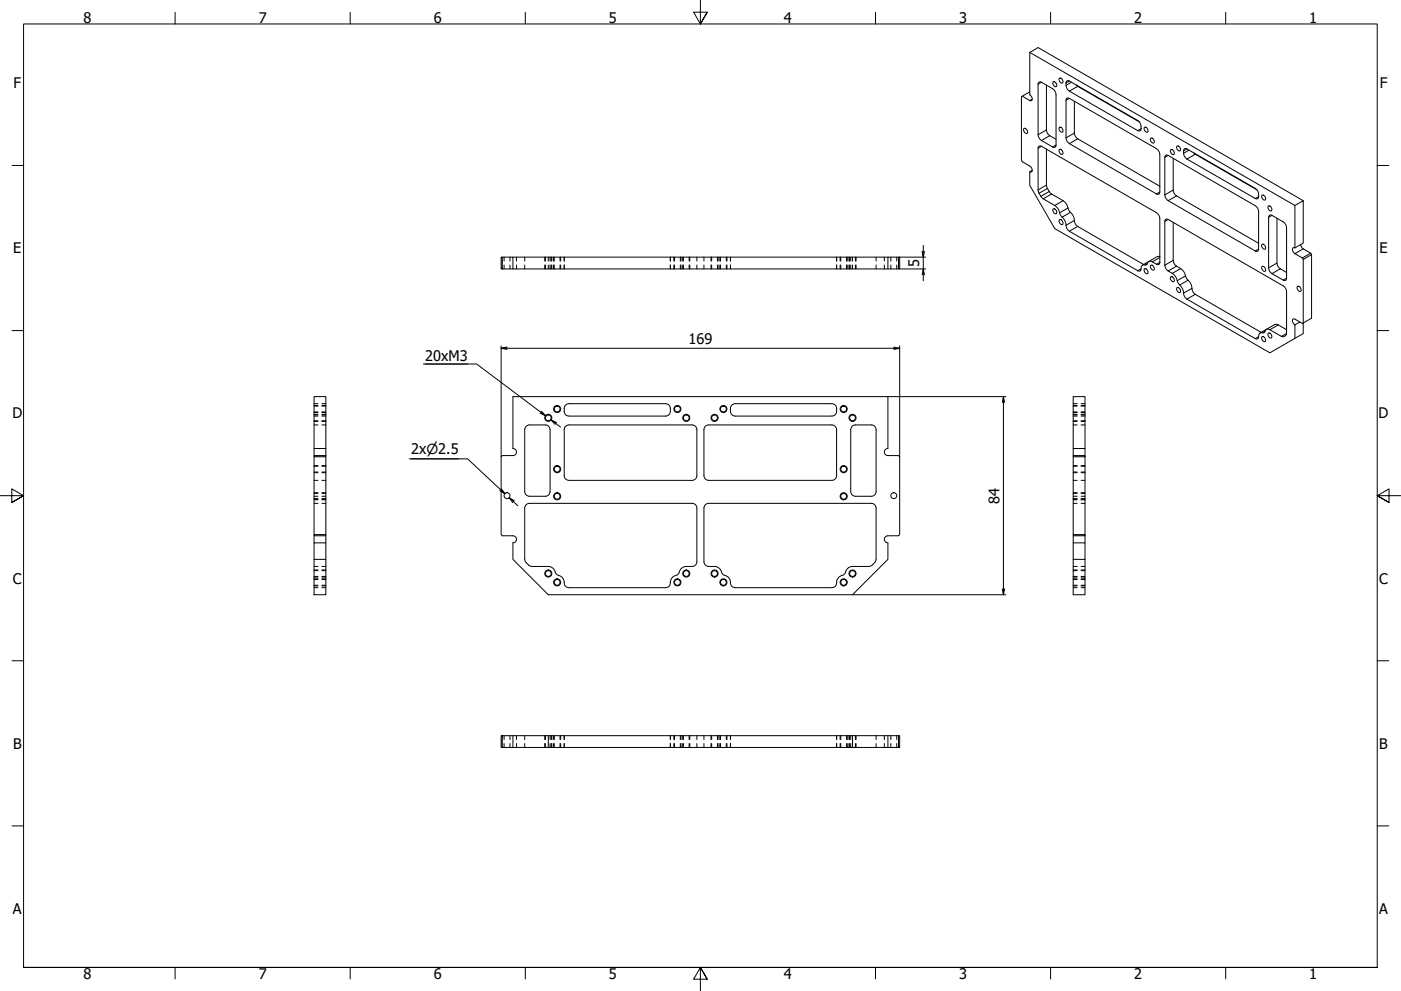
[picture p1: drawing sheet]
<svg xmlns="http://www.w3.org/2000/svg" width="594mm" height="420mm" viewBox="0 0 594 420" stroke-linecap="round" stroke-linejoin="round" font-family="sans-serif">
<defs><g id="words">
<g font-size="6.2">
<text x="35.4" y="9.8">8</text>
<text x="109.7" y="9.8">7</text>
<text x="183.9" y="9.8">6</text>
<text x="258.2" y="9.8">5</text>
<text x="332.4" y="9.8">4</text>
<text x="406.7" y="9.8">3</text>
<text x="480.9" y="9.8">2</text>
<text x="555.2" y="9.8">1</text>
<text x="5.7" y="37.4">F</text>
<text x="585" y="37.4">F</text>
<text x="5.6" y="107.4">E</text>
<text x="584.9" y="107.4">E</text>
<text x="389.8" y="113.2" transform="rotate(-90 389.8 113.2)">5</text>
<text x="291.9" y="146">169</text>
<text x="180.4" y="153.1">20xM3</text>
<text x="5.2" y="177.4">D</text>
<text x="584.5" y="177.4">D</text>
<text x="174.4" y="192.3">2x⌀2.5</text>
<text x="423.8" y="213.5" transform="rotate(-90 423.8 213.5)">84</text>
<text x="5.5" y="247.4">C</text>
<text x="584.8" y="247.4">C</text>
<text x="5.5" y="317.4">B</text>
<text x="584.8" y="317.4">B</text>
<text x="5.5" y="387.4">A</text>
<text x="584.8" y="387.4">A</text>
<text x="35.4" y="415.1">8</text>
<text x="109.7" y="415.1">7</text>
<text x="183.9" y="415.1">6</text>
<text x="258.2" y="415.1">5</text>
<text x="332.4" y="415.1">4</text>
<text x="406.7" y="415.1">3</text>
<text x="480.9" y="415.1">2</text>
<text x="555.2" y="415.1">1</text>
</g>
</g></defs>
<!-- layer: Visible (ISO) -->
<g fill="none" stroke="#000" stroke-width=".42">
<path d="M436.7 39l-3.6 2v26.9l.4 .7 3.2 1.8a1.49 1.49 0 0 1 .4 2.6l-.4-.2M436.7 22.2l112.4 64.9v18M440.6 34.8l1 .1 4.8 2.7a3.2 3.2 0 0 1 1.4 2.5l-.1 22-.8 .4-.5-.2-4.8-2.7a3.1 3.1 0 0 1-1.4-2.5v-21.4zM443.7 36.1v19a3.2 3.2 0 0 0 1.4 2.4l2.7 1.6M446.5 34.8l.3-.2a1.52 1.52 0 0 1 1.1 2.1 1.4 1.4 0 0 1-1.4-1.9zM449.1 33.3l.3-.3a1.52 1.52 0 0 1 1.2 2.2 1.4 1.4 0 0 1-1.5-1.9zM452.5 34.3l1 .1 28.9 16.7a3.3 3.3 0 0 1 1 4.4l-1-.1-28.9-16.8a3.3 3.3 0 0 1-1-4.3zM456.3 36l26.8 15.7M433.5 40.8l3.2 1.8h.8a1.81 1.81 0 0 0-.8-2.4v-18l3.5-2 112.4 64.9M434.1 54.5l.3-.1a1.36 1.36 0 0 1 1.2 .8 1.36 1.36 0 0 1-.3 1.4 1.61 1.61 0 0 1-1.2-2.1zM449.1 54.1l.3-.2a1.52 1.52 0 0 1 1.2 2.1 1.4 1.4 0 0 1-1.5-1.9zM452.5 41.6l1 .1 36.9 21.3a3.1 3.1 0 0 1 1.4 2.5v15.9l-.4 .9-.5 .1-37.4-21.5a3.1 3.1 0 0 1-1.5-2.5v-15.9z"/>
<path d="M455.6 42.9v13.5a3.1 3.1 0 0 0 1.4 2.5l34.8 20.1M485.2 54.1l.3-.2a1.52 1.52 0 0 1 1.1 2.1 1.4 1.4 0 0 1-1.4-1.9zM487.8 58.7l.4-.2a1.52 1.52 0 0 1 1.1 2.1 1.4 1.4 0 0 1-1.5-1.9zM437.7 72.2l-1 .6v5.8l10.6 18.3 91.2 52.7 10.6-6.1v-5.8M440.6 61.9l1 .1 48.8 28.2a3.1 3.1 0 0 1 1.4 2.4l-.1 19.2-.8 .4-3-1.5a1.46 1.46 0 0 0-1.5 1.4l-.4 .3a1.45 1.45 0 0 0-1.6 .1 1.45 1.45 0 0 0-.5 1.4l-.4 1-1.1-.1-29-16.8a3.6 3.6 0 0 1-1.5-3.4l-2.6-4.4a4.8 4.8 0 0 0-2-3.1l-5.5-3.2-1.5-2.7-.1-18.4zM443.7 63.2l.1 16 1.6 2.6 5.4 3.3a8.1 8.1 0 0 1 2.6 4.4l.5 .5a5.2 5.2 0 0 1 1.8 4.2l1.3 1.8 27.9 16.1M449.1 63.5l.3-.2a1.52 1.52 0 0 1 1.2 2.1 1.4 1.4 0 0 1-1.5-1.9zM494.3 65.8l1 .1 37 21.3a3.1 3.1 0 0 1 1.4 2.5v15.9l-.4 .9-.5 .1-37.5-21.5a3.1 3.1 0 0 1-1.4-2.5v-15.9zM496.3 63.6l.3-.2a1.51 1.51 0 0 1 1.2 2.1 1.4 1.4 0 0 1-1.5-1.9zM497.5 67.1v13.5a3.1 3.1 0 0 0 1.4 2.4l34.8 20.2M499 62.1l.3-.3a1.51 1.51 0 0 1 1.1 2.2 1.4 1.4 0 0 1-1.4-1.9zM502.3 63l1 .1 29 16.8a3.3 3.3 0 0 1 1 4.4l-1-.1-29-16.8a3.3 3.3 0 0 1-1-4.4z"/>
<path d="M506.2 64.8l26.8 15.7M446.5 88.7l.3-.2a1.52 1.52 0 0 1 1.1 2.1 1.4 1.4 0 0 1-1.4-1.9zM449.1 93.3l.3-.2a1.52 1.52 0 0 1 1.2 2.1 1.4 1.4 0 0 1-1.5-1.9zM494.3 92.9l1 .1 48.8 28.2a3.1 3.1 0 0 1 1.5 2.5v17.7a1.54 1.54 0 0 1-2.2 1.2l-5.6-3.1a1.46 1.46 0 0 0-1.6 1.4l-.4 .2a1.45 1.45 0 0 0-1.5 .1 1.45 1.45 0 0 0-.6 1.5l-.4 1-1-.1-29-16.8a3.6 3.6 0 0 1-1.5-3.4l-2.6-4.4a5.5 5.5 0 0 0-3.9-4.1 3.1 3.1 0 0 1-1.4-2.5v-18.5zM497.5 94.3v16.1a3.9 3.9 0 0 0 3.1 3.5 8.1 8.1 0 0 1 2.7 4.4l.5 .5a5.2 5.2 0 0 1 1.7 4.2l1.3 1.8 28 16.1M535 82.9l.4-.3a1.51 1.51 0 0 1 1.1 2.2 1.4 1.4 0 0 1-1.5-1.9zM537.7 87.5l.3-.3a1.51 1.51 0 0 1 1.1 2.2 1.4 1.4 0 0 1-1.4-1.9zM538.4 91.2l1 .1 4.7 2.8a3.2 3.2 0 0 1 1.5 2.4l-.2 22-.3 .4-1-.1-4.7-2.8a3.1 3.1 0 0 1-1.4-2.4v-21.5zM541.5 92.5v19a3.1 3.1 0 0 0 1.4 2.5l2.7 1.5M549.1 87.1l3.5-2v17.9l-3.5 2.1M213 114v-5h-.5v5h5M213 109h4.5v5"/>
<path d="M217.5 114h163.5M217.5 109h159M381 109h.5v5h-.5zM381 109h-4.5v5M485.2 114.1l.3-.2a1.52 1.52 0 0 1 1.1 2.1 1.4 1.4 0 0 1-1.4-1.9zM487.8 112.6l.4-.3a1.52 1.52 0 0 1 1.1 2.2 1.4 1.4 0 0 1-1.5-1.9zM491.8 108.8h-1.1l-6.2 3.6M496.3 117.5l.3-.3a1.51 1.51 0 0 1 1.2 2.2 1.4 1.4 0 0 1-1.5-1.9zM535 103.7l.4-.2a1.51 1.51 0 0 1 1.1 2.1 1.4 1.4 0 0 1-1.5-1.9zM535 113.1l.4-.2a1.51 1.51 0 0 1 1.1 2.1 1.4 1.4 0 0 1-1.5-1.9zM549.1 105.1h-.8a1.79 1.79 0 0 0 .8 2.4l3.2 1.9M551.6 103.7l.6 1.5 3.6 2.1"/>
<path d="M552.3 109.4l3.5-2.1 .4 .6-3.6 2.1zM552.6 110v31.4l-3.5 2.1M556.2 107.9v27l-3.9 2.2-3.2-1.8h-.8a1.79 1.79 0 0 0 .8 2.4M499 122.1l.3-.3a1.51 1.51 0 0 1 1.1 2.2 1.4 1.4 0 0 1-1.4-1.9zM545.6 139.8l-3.6-2.1-1-.2-6.7 3.7M550.1 121.5l.3-.2a1.37 1.37 0 0 1 1.2 .9 1.37 1.37 0 0 1-.3 1.4 1.62 1.62 0 0 1-1.2-2.1zM551.2 136.5l-2.1 1.2M535 142.9l.4-.2a1.51 1.51 0 0 1 1.1 2.1 1.4 1.4 0 0 1-1.5-1.9zM537.7 141.4l.3-.3a1.51 1.51 0 0 1 1.1 2.2 1.4 1.4 0 0 1-1.4-1.9zM217.5 168.2h159v22a1.5 1.5 0 0 0-1.5 1.5 1.5 1.5 0 0 0 1.5 1.5h4.5l.5 .5v33l-.5 .5h-4.5a1.5 1.5 0 0 0-1.5 1.5 1.5 1.5 0 0 0 1.5 1.5v7l-15 15h-129l-15-15v-7a1.5 1.5 0 0 0 1.5-1.5 1.5 1.5 0 0 0-1.5-1.5h-4.5l-.5-.5v-33l.5-.5h4.5a1.5 1.5 0 0 0 1.5-1.5 1.5 1.5 0 0 0-1.5-1.5zM282.2 171.2a2.7 2.7 0 0 1 2.1 2.6 2.7 2.7 0 0 1-2.1 2.6M282.3 171.2h-41.1a2.7 2.7 0 0 0-2 2.6 2.7 2.7 0 0 0 2 2.6h41.1"/>
<path d="M310.3 171.7l1.5-.5h41a2.7 2.7 0 0 1 2 2.6 2.7 2.7 0 0 1-2.1 2.6h-40.9a2.76 2.76 0 0 1-1.5-4.7zM133.2 193.2h5v.5h-5zM133.2 193.7v33h5v-33M133.2 193.2v-3h5v3M133.2 190.2v-22h5v22M223.1 180.7l1.4-.5h6.7l1.1 .2 .9 1.2v26.8l-.2 1-1.2 .9h-7.8l-.9-.5-.5-.9-.1-26.7zM295.5 182.2l-.6-1.5-1.4-.5h-52.8l-1.2 .9-.2 1.1v19.5l.5 1.4 1.4 .6h52.3l1.4-.6 .6-1.4M295.5 182.2v19.5M299.1 180.7l1.4-.5h52.8l1.2 .9 .2 1.1v20l-.9 1.2-1.1 .3-52.7-.1-1.2-.9-.3-1v-19.5zM361.3 180.7l1.5-.5h6.7l1 .2 .9 1.2 .1 26.8-.3 1-1.2 .9h-7.8l-.9-.5-.5-.9v-26.7zM455.1 193.2h5v.5h-5zM455.1 190.2h5v3"/>
<path d="M455.1 193.7v33M460.1 190.2v-22h-5v25M460.1 193.7v33M295.5 215.4l-.6-1.4-1.4-.6-69.5 .1-1.2 .9-.3 1v21.7l.3 1.1 1.4 1.4M295.5 215.4v22.8M299.1 214l1.4-.6 69.5 .1 1.2 .9 .3 1-.2 22.4-1.5 1.8-1 .5-7.3 .1a3.6 3.6 0 0 0-3.3 3.1l-.3 .3a3.8 3.8 0 0 0-3.3 4.3l-.7 .9-1.1 .4h-41.1a2.18 2.18 0 0 1-2-2.8 3.8 3.8 0 0 0-3.1-2.8l-.3-.3a3.7 3.7 0 0 0-3.3-3.1l-3-.1-.9-.5-.5-.9-.1-23.3zM133.2 226.7v.5h5v-.5M133.2 237.2h5v15h-5zM133.2 237.2v-7h5v7M133.2 227.2v3M138.2 227.2v3M295.5 238.2l-.6 1.4-1.4 .6a5.8 5.8 0 0 0-4.1 .4l-.8 .8a3.6 3.6 0 0 1-3.1 3.1 5.7 5.7 0 0 0-1.5 3.7l-.6 .6-1.1 .4h-41.1a2.18 2.18 0 0 1-2-2.8 3.8 3.8 0 0 0-3.1-2.8l-.3-.3a3.7 3.7 0 0 0-3.3-3.1h-6.9l-1.4-.6"/>
<path d="M455.1 226.7h5v.5h-5zM455.1 227.2v25h5v-15h-5M455.1 230.2h5v7M460.1 227.2v3M212.5 311.9h.5v5h-.5zM213 316.9h4.5M213 311.9h4.5M217.5 311.9h15v5h-15zM232.5 311.9h148.5M232.5 316.9h129M361.5 311.9v5h15v-5M376.5 316.9h4.5"/>
<path d="M381 311.9h.5v5h-.5z"/>
<circle cx="232.5" cy="177.2" r="1.23"/>
<circle cx="236.2" cy="173.4" r="1.23"/>
<circle cx="287.3" cy="173.4" r="1.23"/>
<circle cx="291" cy="177.2" r="1.23"/>
<circle cx="303" cy="177.2" r="1.23"/>
<circle cx="306.7" cy="173.4" r="1.23"/>
<circle cx="357.8" cy="173.4" r="1.23"/>
<circle cx="361.5" cy="177.2" r="1.23"/>
<circle cx="236.2" cy="198.9" r="1.23"/>
<circle cx="357.8" cy="198.9" r="1.23"/>
<circle cx="215" cy="210.2" r="1.25"/>
<circle cx="236.2" cy="210.4" r="1.23"/>
<circle cx="357.8" cy="210.4" r="1.23"/>
<circle cx="379" cy="210.2" r="1.25"/>
<circle cx="232.5" cy="243.2" r="1.23"/>
<circle cx="236.2" cy="246.9" r="1.23"/>
<circle cx="287.3" cy="246.9" r="1.23"/>
<circle cx="291" cy="243.2" r="1.23"/>
<circle cx="303" cy="243.2" r="1.23"/>
<circle cx="306.7" cy="246.9" r="1.23"/>
<circle cx="357.8" cy="246.9" r="1.23"/>
<circle cx="361.5" cy="243.2" r="1.23"/>
</g>
<!-- layer: Visible Narrow (ISO) -->
<g fill="none" stroke="#000" stroke-width=".42">
<path d="M441.6 34.9l-1.4 .8M453.5 34.4l-1.5 .8M454.3 34.9l-2.3 1.3M457 36.6l-3.5 2M437.7 42l-1 .6M443.7 55.1l-3.5 2M445.1 57.5l-3.5 2.1M453.5 41.7l-1.5 .8M455.6 56.4l-3.6 2M457 58.9l-3.5 2M483.9 54.6l-1.5 .8M441.6 62l-1.4 .8"/>
<path d="M443.7 78.5l-3.5 2M444.1 79.9l-3.5 2M447.8 61.5l-1.4 .8M495.3 65.9l-1.4 .8M503.3 63.1l-1.4 .9M504.2 63.7l-2.3 1.3M506.8 65.4l-3.5 2M444.9 81.2l-3.5 2M445.9 82.3l-3.5 2M450.8 85.1l-3.5 2M452.9 88.2l-3.6 2M453.9 90l-3.5 2.1"/>
<path d="M455.6 93.5l-3.6 2M457 96l-3.6 2M491.8 81.4l-1.4 .8M495.3 93l-1.4 .9M497.5 80.6l-3.6 2M498.9 83l-3.6 2.1M533.7 83.3l-1.4 .9M539.4 91.3l-1.4 .8M483.9 114l-1.5 .8M486.6 111.7l-1.1 .6M491.8 109.2l-3.2 1.8M491.8 111.2l-1.4 .8"/>
<path d="M497.5 110.4l-3.6 2M498.9 112.8l-3.6 2.1M500.6 113.9l-3.5 2M502.7 117l-3.5 2M503.8 118.8l-3.6 2M533.7 105.6l-1.4 .8M541.5 111.5l-3.5 2.1M542.9 114l-3.5 2M545.6 118l-1.5 .8M552.6 105.5l-3.5 2M505.4 122.3l-3.5 2M506.8 124.8l-3.5 2"/>
<path d="M542 137.7l-3.5 2.1M533.7 142.8l-1.4 .8M536.4 140.5l-1 .6M545.6 141.4l-2.2 1.2"/>
<circle cx="232.5" cy="177.2" r="1.5"/>
<circle cx="236.2" cy="173.4" r="1.5"/>
<circle cx="287.2" cy="173.4" r="1.5"/>
<circle cx="291" cy="177.2" r="1.5"/>
<circle cx="303" cy="177.2" r="1.5"/>
<circle cx="306.8" cy="173.4" r="1.5"/>
<circle cx="357.8" cy="173.4" r="1.5"/>
<circle cx="361.5" cy="177.2" r="1.5"/>
<circle cx="236.2" cy="198.9" r="1.5"/>
<circle cx="357.8" cy="198.9" r="1.5"/>
<circle cx="236.2" cy="210.4" r="1.5"/>
<circle cx="357.8" cy="210.4" r="1.5"/>
<circle cx="232.5" cy="243.2" r="1.5"/>
<circle cx="236.2" cy="246.9" r="1.5"/>
<circle cx="287.2" cy="246.9" r="1.5"/>
<circle cx="291" cy="243.2" r="1.5"/>
<circle cx="303" cy="243.2" r="1.5"/>
<circle cx="306.8" cy="246.9" r="1.5"/>
<circle cx="357.8" cy="246.9" r="1.5"/>
<circle cx="361.5" cy="243.2" r="1.5"/>
</g>
<!-- layer: Hidden (ISO) -->
<g fill="none" stroke="#000" stroke-width=".42">
<path d="M213.8 109v1.7M213.8 112.4v1.6M216.2 109v1.7M216.2 112.4v1.6M219 109v1.7M219 112.4v1.6M222.5 109v1.7M222.5 112.4v1.6M231 109v1.7M231 112.4v1.6M231.3 109v1.7M231.3 112.4v1.6"/>
<path d="M232.5 109v1.7M232.5 112.4v1.6M233.3 109v1.7M233.3 112.4v1.6M233.7 109v1.7M233.7 112.4v1.6M234 109v1.7M234 112.4v1.6M234.7 109v1.7M234.7 112.4v1.6M235 109v1.7M235 112.4v1.6"/>
<path d="M237.5 109v1.7M237.5 112.4v1.6M237.7 109v1.7M237.7 112.4v1.6M239.2 109v1.7M239.2 112.4v1.6M284.3 109v1.7M284.3 112.4v1.6M285.8 109v1.7M285.8 112.4v1.6M286 109v1.7M286 112.4v1.6"/>
<path d="M288.5 109v1.7M288.5 112.4v1.6M288.8 109v1.7M288.8 112.4v1.6M289.5 109v1.7M289.5 112.4v1.6M289.8 109v1.7M289.8 112.4v1.6M292.2 109v1.7M292.2 112.4v1.6M292.5 109v1.7M292.5 112.4v1.6"/>
<path d="M295.5 109v1.7M295.5 112.4v1.6M298.5 109v1.7M298.5 112.4v1.6M301.5 109v1.7M301.5 112.4v1.6M301.8 109v1.7M301.8 112.4v1.6M304.2 109v1.7M304.2 112.4v1.6M304.5 109v1.7M304.5 112.4v1.6"/>
<path d="M305.2 109v1.7M305.2 112.4v1.6M305.5 109v1.7M305.5 112.4v1.6M308 109v1.7M308 112.4v1.6M308.3 109v1.7M308.3 112.4v1.6M309.7 109v1.7M309.7 112.4v1.6M354.7 109v1.7M354.7 112.4v1.6"/>
<path d="M356.3 109v1.7M356.3 112.4v1.6M356.5 109v1.7M356.5 112.4v1.6M359 109v1.7M359 112.4v1.6M359.3 109v1.7M359.3 112.4v1.6M360 109v1.7M360 112.4v1.6M360.3 109v1.7M360.3 112.4v1.6"/>
<path d="M360.7 109v1.7M360.7 112.4v1.6M361.5 109v1.7M361.5 112.4v1.6M362.7 109v1.7M362.7 112.4v1.6M363 109v1.7M363 112.4v1.6M371.5 109v1.7M371.5 112.4v1.6M375 109v1.7M375 112.4v1.6"/>
<path d="M377.8 109v1.7M377.8 112.4v1.6M380.2 109v1.7M380.2 112.4v1.6M133.2 171.2h1.6M133.2 176.4h1.6M133.2 174.6h1.6M133.2 172.2h1.6M133.2 178.4h1.6M133.2 175.9h1.6M133.2 174.9h1.6M133.2 171.9h1.6"/>
<path d="M133.2 178.7h1.6M133.2 175.7h1.6M136.5 171.2h1.7M136.5 176.4h1.7M136.5 174.6h1.7M136.5 172.2h1.7M136.5 178.4h1.7M136.5 175.9h1.7M136.5 174.9h1.7M136.5 171.9h1.7M136.5 178.7h1.7M136.5 175.7h1.7"/>
<path d="M455.1 171.2h1.7M455.1 176.4h1.7M455.1 174.6h1.7M455.1 172.2h1.7M455.1 178.4h1.7M455.1 175.9h1.7M455.1 174.9h1.7M455.1 171.9h1.7M455.1 178.7h1.7M455.1 175.7h1.7M458.4 171.2h1.7M458.4 176.4h1.7"/>
<path d="M458.4 174.6h1.7M458.4 172.2h1.7M458.4 178.4h1.7M458.4 175.9h1.7M458.4 174.9h1.7M458.4 171.9h1.7M458.4 178.7h1.7M458.4 175.7h1.7M133.2 180.2h1.6M133.2 197.7h1.6M133.2 197.4h1.6M136.5 180.2h1.7"/>
<path d="M136.5 197.7h1.7M136.5 197.4h1.7M455.1 180.2h1.7M455.1 197.7h1.7M455.1 197.4h1.7M458.4 180.2h1.7M458.4 197.7h1.7M458.4 197.4h1.7M133.2 203.7h1.6M133.2 210.4h1.6M133.2 213.4h1.6M133.2 200.1h1.6"/>
<path d="M133.2 211.6h1.6M133.2 209.2h1.6M133.2 200.4h1.6M133.2 211.9h1.6M133.2 211.4h1.6M133.2 208.9h1.6M136.5 203.7h1.7M136.5 210.4h1.7M136.5 213.4h1.7M136.5 200.1h1.7M136.5 211.6h1.7M136.5 209.2h1.7"/>
<path d="M136.5 200.4h1.7M136.5 211.9h1.7M136.5 211.4h1.7M136.5 208.9h1.7M455.1 203.7h1.7M455.1 210.4h1.7M455.1 213.4h1.7M455.1 200.1h1.7M455.1 211.6h1.7M455.1 209.2h1.7M455.1 200.4h1.7M455.1 211.9h1.7"/>
<path d="M455.1 211.4h1.7M455.1 208.9h1.7M458.4 203.7h1.7M458.4 210.4h1.7M458.4 213.4h1.7M458.4 200.1h1.7M458.4 211.6h1.7M458.4 209.2h1.7M458.4 200.4h1.7M458.4 211.9h1.7M458.4 211.4h1.7M458.4 208.9h1.7"/>
<path d="M133.2 249.2h1.6M133.2 240.2h1.6M133.2 248.1h1.6M133.2 245.7h1.6M133.2 244.4h1.6M133.2 241.9h1.6M133.2 248.4h1.6M133.2 245.4h1.6M133.2 244.7h1.6M133.2 241.7h1.6M136.5 249.2h1.7M136.5 240.2h1.7"/>
<path d="M136.5 248.1h1.7M136.5 245.7h1.7M136.5 244.4h1.7M136.5 241.9h1.7M136.5 248.4h1.7M136.5 245.4h1.7M136.5 244.7h1.7M136.5 241.7h1.7M455.1 249.2h1.7M455.1 240.2h1.7M455.1 248.1h1.7M455.1 245.7h1.7"/>
<path d="M455.1 244.4h1.7M455.1 241.9h1.7M455.1 248.4h1.7M455.1 245.4h1.7M455.1 244.7h1.7M455.1 241.7h1.7M458.4 249.2h1.7M458.4 240.2h1.7M458.4 248.1h1.7M458.4 245.7h1.7M458.4 244.4h1.7M458.4 241.9h1.7"/>
<path d="M458.4 248.4h1.7M458.4 245.4h1.7M458.4 244.7h1.7M458.4 241.7h1.7M213.8 311.9v1.7M213.8 315.2v1.7M216.2 311.9v1.7M216.2 315.2v1.7M219 311.9v1.7M219 315.2v1.7M222.5 311.9v1.7M222.5 315.2v1.7"/>
<path d="M231 311.9v1.7M231 315.2v1.7M231.3 311.9v1.7M231.3 315.2v1.7M233.3 311.9v1.7M233.3 315.2v1.7M233.7 311.9v1.7M233.7 315.2v1.7M234 311.9v1.7M234 315.2v1.7M234.7 311.9v1.7M234.7 315.2v1.7"/>
<path d="M235 311.9v1.7M235 315.2v1.7M237.5 311.9v1.7M237.5 315.2v1.7M237.7 311.9v1.7M237.7 315.2v1.7M239.2 311.9v1.7M239.2 315.2v1.7M284.3 311.9v1.7M284.3 315.2v1.7M285.8 311.9v1.7M285.8 315.2v1.7"/>
<path d="M286 311.9v1.7M286 315.2v1.7M288.5 311.9v1.7M288.5 315.2v1.7M288.8 311.9v1.7M288.8 315.2v1.7M289.5 311.9v1.7M289.5 315.2v1.7M289.8 311.9v1.7M289.8 315.2v1.7M292.2 311.9v1.7M292.2 315.2v1.7"/>
<path d="M292.5 311.9v1.7M292.5 315.2v1.7M295.5 311.9v1.7M295.5 315.2v1.7M298.5 311.9v1.7M298.5 315.2v1.7M301.5 311.9v1.7M301.5 315.2v1.7M301.8 311.9v1.7M301.8 315.2v1.7M304.2 311.9v1.7M304.2 315.2v1.7"/>
<path d="M304.5 311.9v1.7M304.5 315.2v1.7M305.2 311.9v1.7M305.2 315.2v1.7M305.5 311.9v1.7M305.5 315.2v1.7M308 311.9v1.7M308 315.2v1.7M308.3 311.9v1.7M308.3 315.2v1.7M309.7 311.9v1.7M309.7 315.2v1.7"/>
<path d="M354.7 311.9v1.7M354.7 315.2v1.7M356.3 311.9v1.7M356.3 315.2v1.7M356.5 311.9v1.7M356.5 315.2v1.7M359 311.9v1.7M359 315.2v1.7M359.3 311.9v1.7M359.3 315.2v1.7M360 311.9v1.7M360 315.2v1.7"/>
<path d="M360.3 311.9v1.7M360.3 315.2v1.7M360.7 311.9v1.7M360.7 315.2v1.7M362.7 311.9v1.7M362.7 315.2v1.7M363 311.9v1.7M363 315.2v1.7M371.5 311.9v1.7M371.5 315.2v1.7M375 311.9v1.7M375 315.2v1.7"/>
<path d="M377.8 311.9v1.7M377.8 315.2v1.7M380.2 311.9v1.7M380.2 315.2v1.7"/>
</g>
<!-- layer: Border (ISO) -->
<g fill="none" stroke="#000" stroke-width=".42">
<path d="M74.2 5.3v4.9M148.5 5.3v4.9M222.7 5.3v4.9M297 .2v10l-2.9-5h5.8l-2.9 5 2.9-5M371.2 5.3v4.9M445.5 5.3v4.9M519.7 5.3v4.9M5.1 70.2h4.9M584 70.2h4.9M5.1 140.2h4.9M584 140.2h4.9M0 210.2h10l-5-2.9v5.7l5-2.8-5 2.8"/>
<path d="M594 210.2h-10l5-2.9v5.7l-5-2.8 5 2.8M5.1 280.2h4.9M584 280.2h4.9M5.1 350.2h4.9M584 350.2h4.9M10 410.2v-400h574v400h-574h574M74.2 410.2v4.9M148.5 410.2v4.9M222.7 410.2v4.9M299.9 415.2l-2.9-5 2.9 5h-5.8l2.9-5v10M371.2 410.2v4.9M445.5 410.2v4.9"/>
<path d="M519.7 410.2v4.9"/>
</g>
<!-- layer: Dimension (ISO) -->
<g fill="none" stroke="#000" stroke-width=".42">
<path d="M381.5 114h11M381.5 109h11M391.5 104v5l-.5-2.5M392 116.5l-.5-2.5v5M392 106.5l-.5 2.5v5l-.5 2.5M179.6 154.3h22.5l29.2 22-1.7-1.9M180.4 154.3h17.9M212.5 147.7l2.5 .5M212.5 146.7v47M215 147.2l-2.5 .5h169l-2.5 .5M379 147.2l2.5 .5M381.5 146.7v47"/>
<path d="M229.3 174.8l2 1.5-2.3-1.1M233.7 178.1l1.7 1.9M236 179.2l-2.3-1.1 4 3M376.5 168.2h50M425.5 168.2l-.5 2.5M426 170.7l-.5-2.5v84l-.5-2.5M173.6 194.5h24.7l15.8 14.8-1.5-2.1M174.4 194.5h20.1M212.3 207.6l1.8 1.7-2.2-1.3M215.9 211l1.5 2.1M218.1 212.3l-2.2-1.3 3.7 3.4M361.5 252.2h65"/>
<path d="M426 249.7l-.5 2.5"/>
</g>
<use href="#words"/>
</svg>
